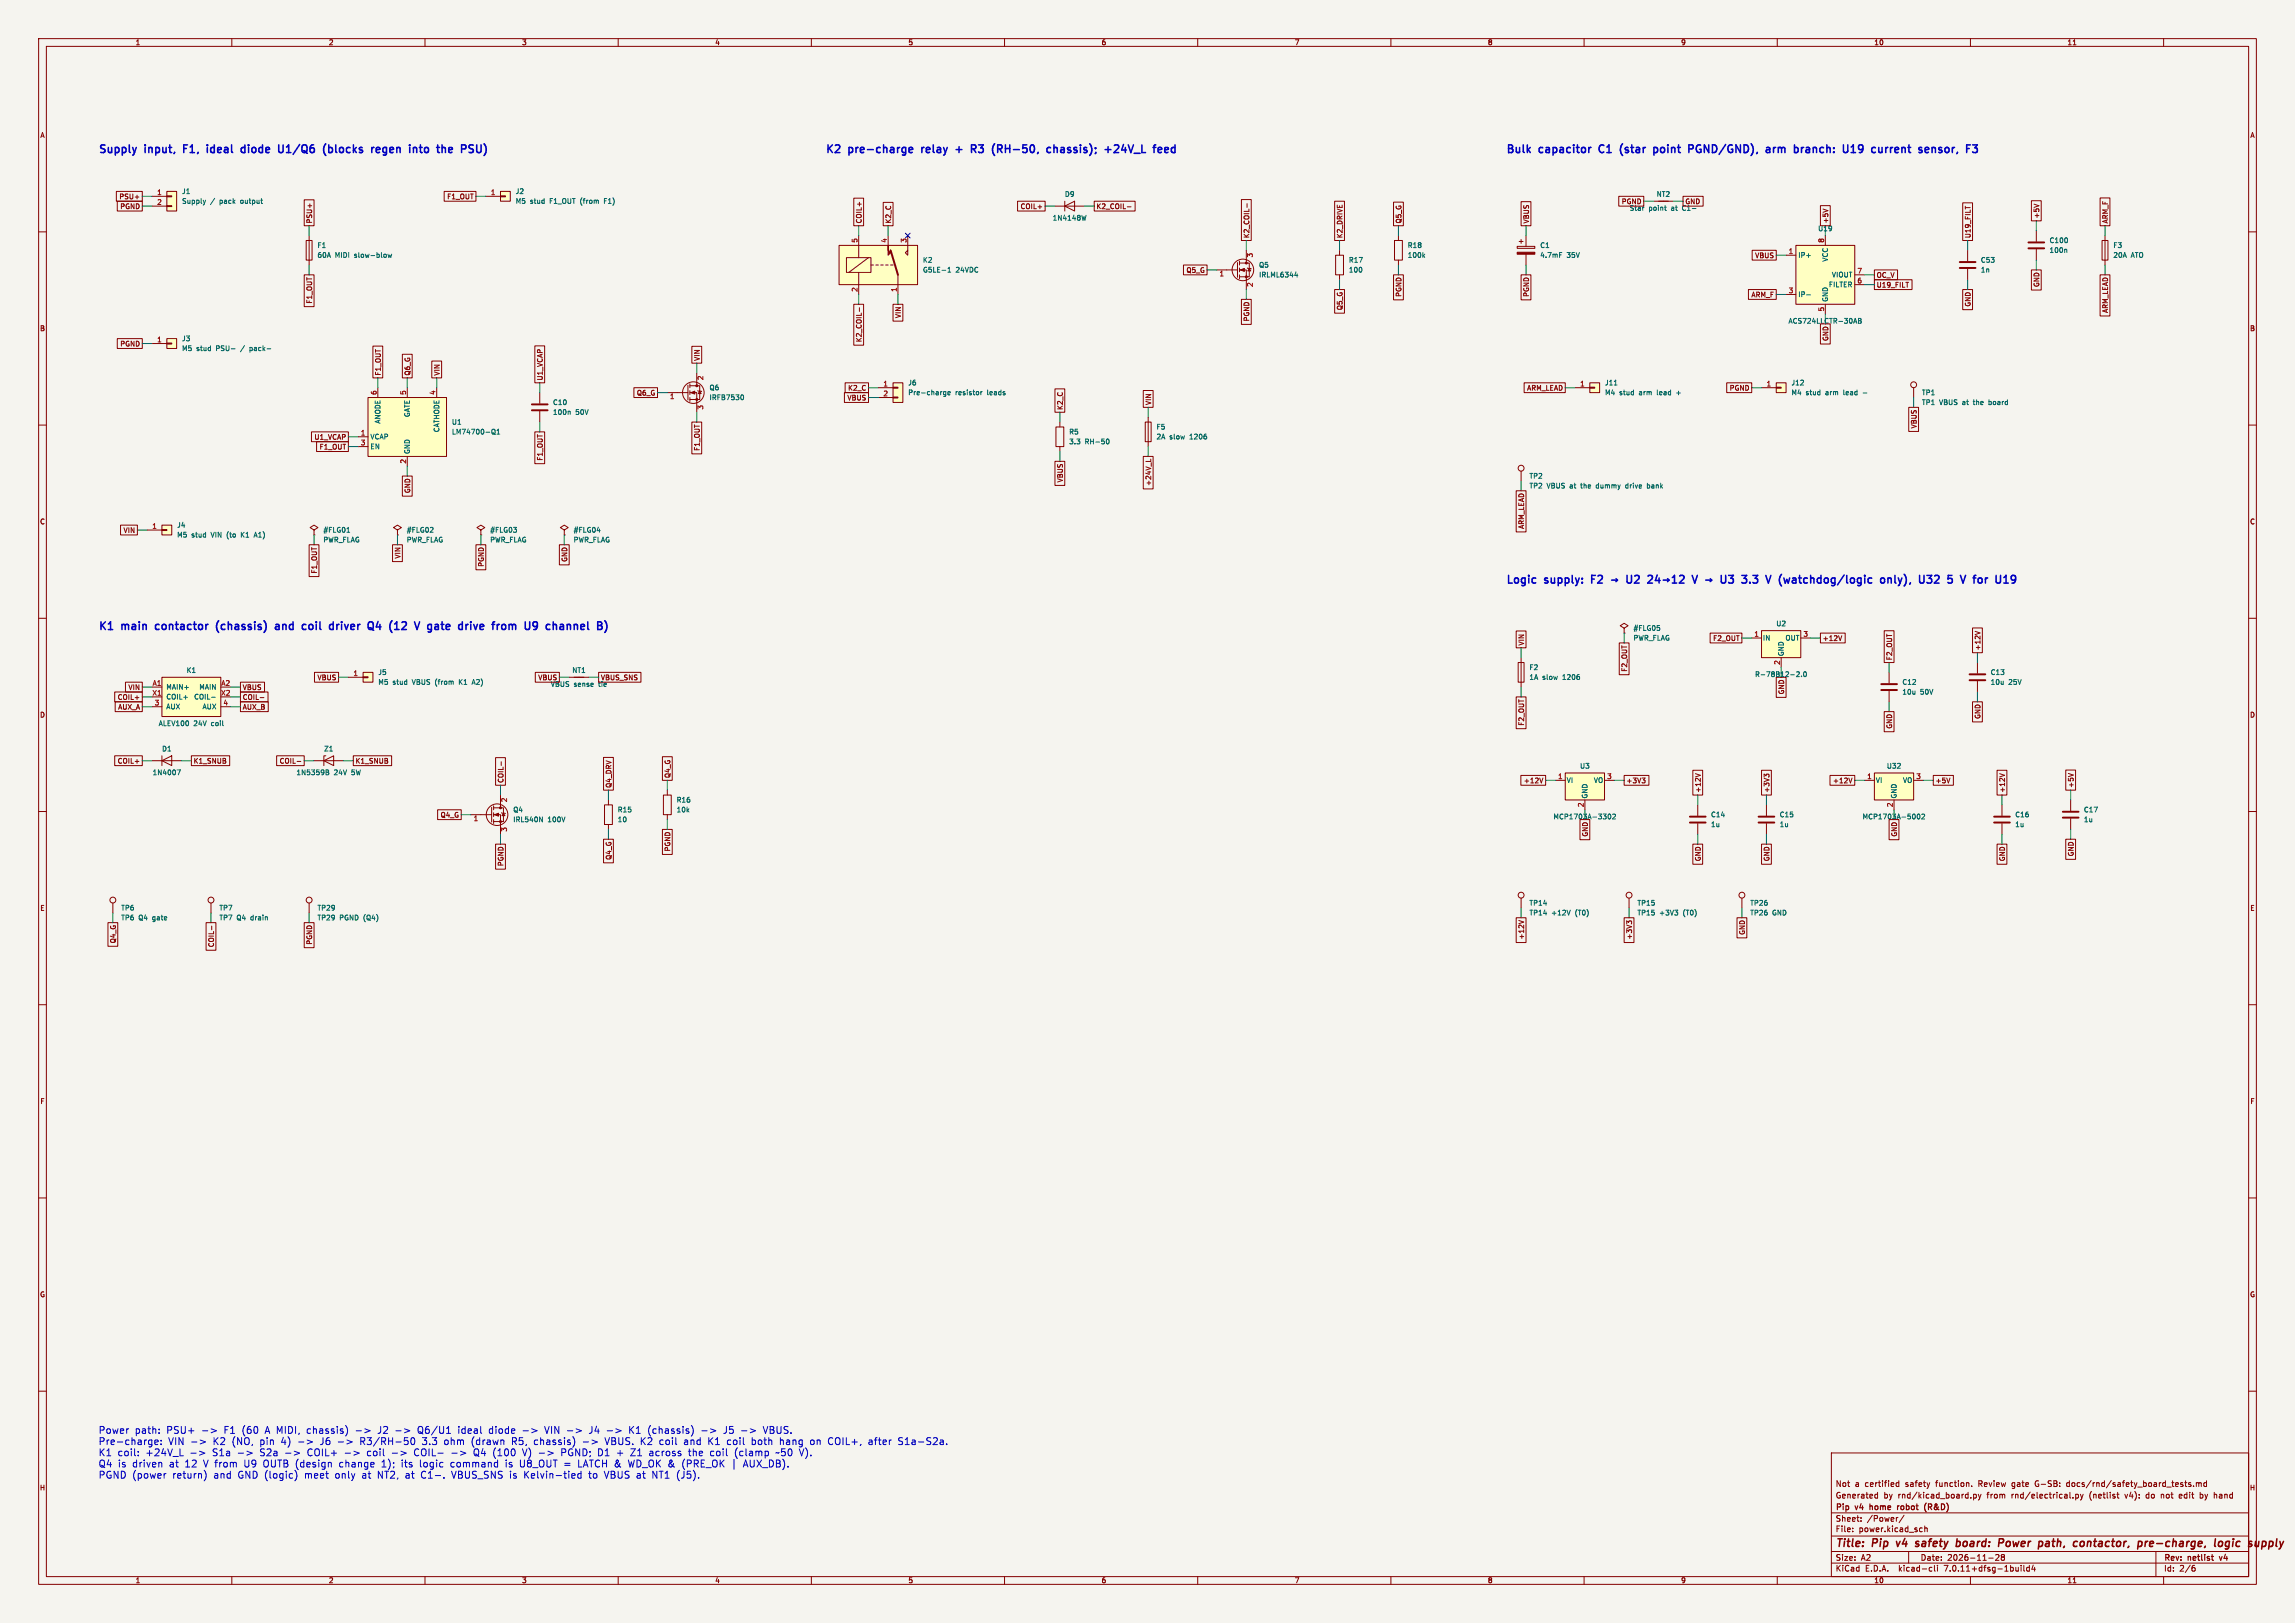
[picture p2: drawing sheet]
<svg xmlns="http://www.w3.org/2000/svg" width="594mm" height="420mm" viewBox="0 0 594 420" stroke-linecap="round" stroke-linejoin="round" font-family="sans-serif">
<defs><g id="words">
<g font-size="2.8" fill="#0000c2">
<text x="25.4" y="39.8">Supply</text>
<text x="37.6" y="39.8">input,</text>
<text x="48.4" y="39.8">F1,</text>
<text x="55.3" y="39.8">ideal</text>
<text x="65" y="39.8">diode</text>
<text x="75.4" y="39.8">U1/Q6</text>
<text x="87.8" y="39.8">(blocks</text>
<text x="101.1" y="39.8">regen</text>
<text x="111.7" y="39.8">into</text>
<text x="119.7" y="39.8">the</text>
<text x="213.6" y="39.8">K2</text>
<text x="219.8" y="39.8">pre-charge</text>
<text x="239.5" y="39.8">relay</text>
<text x="249.1" y="39.8">+</text>
<text x="253.9" y="39.8">R3</text>
<text x="260.1" y="39.8">(RH-50,</text>
<text x="275.1" y="39.8">chassis);</text>
<text x="290.9" y="39.8">+24V_L</text>
<text x="304.4" y="39.8">feed</text>
<text x="389.7" y="39.8">Bulk</text>
<text x="398.5" y="39.8">capacitor</text>
<text x="414.8" y="39.8">C1</text>
<text x="421.1" y="39.8">(star</text>
<text x="430.5" y="39.8">point</text>
<text x="440.4" y="39.8">PGND/GND),</text>
<text x="461.3" y="39.8">arm</text>
<text x="469.3" y="39.8">branch:</text>
<text x="482.8" y="39.8">U19</text>
<text x="491" y="39.8">current</text>
<text x="504" y="39.8">sensor,</text>
<text x="389.7" y="151.2">Logic</text>
<text x="399.9" y="151.2">supply:</text>
<text x="412.8" y="151.2">F2</text>
<text x="418.8" y="151.2">þÿ!’U2</text>
<text x="442.3" y="151.2">V</text>
<text x="446.4" y="151.2">þÿ!’U3</text>
<text x="457.5" y="151.2">3.3</text>
<text x="464.6" y="151.2">V</text>
<text x="468.6" y="151.2">(watchdog/logic</text>
<text x="495.7" y="151.2">only),</text>
<text x="506.5" y="151.2">U32</text>
<text x="514.7" y="151.2">5</text>
<text x="519" y="151.2">V</text>
<text x="25.4" y="163.2">K1</text>
<text x="31.6" y="163.2">main</text>
<text x="41.2" y="163.2">contactor</text>
<text x="57.7" y="163.2">(chassis)</text>
<text x="73.8" y="163.2">and</text>
<text x="81.6" y="163.2">coil</text>
<text x="89.4" y="163.2">driver</text>
<text x="100.2" y="163.2">Q4</text>
<text x="106.6" y="163.2">(12</text>
<text x="114" y="163.2">V</text>
<text x="118.1" y="163.2">gate</text>
<text x="126.9" y="163.2">drive</text>
<text x="136.4" y="163.2">from</text>
<text x="145.6" y="163.2">U9</text>
<text x="151.9" y="163.2">channel</text>
</g>
<g font-size="2.8" fill="#840000">
<text x="475" y="400.9">Title:</text>
<text x="484.7" y="400.9">Pip</text>
<text x="491.7" y="400.9">v4</text>
<text x="497.5" y="400.9">safety</text>
<text x="508.8" y="400.9">board:</text>
<text x="520.5" y="400.9">Power</text>
<text x="531.7" y="400.9">path,</text>
<text x="541.6" y="400.9">contactor,</text>
<text x="559" y="400.9">pre-charge,</text>
<text x="579.6" y="400.9">logic</text>
<text x="589.3" y="400.9">supp</text>
</g>
<g font-size="2.5" fill="#0000c2">
<text x="25.4" y="371.2">Power</text>
<text x="34.8" y="371.2">path:</text>
<text x="43.1" y="371.2">PSU+</text>
<text x="58.1" y="371.2">F1</text>
<text x="62.8" y="371.2">(60</text>
<text x="68.9" y="371.2">A MIDI,</text>
<text x="79.8" y="371.2">chassis)</text>
<text x="98.5" y="371.2">J2</text>
<text x="108.9" y="371.2">Q6/U1</text>
<text x="119.5" y="371.2">ideal</text>
<text x="127.6" y="371.2">diode</text>
<text x="136.3" y="371.2">-&gt;</text>
<text x="142.2" y="371.2">VIN -&gt;</text>
<text x="153.9" y="371.2">J4</text>
<text x="158.5" y="371.2">-&gt;</text>
<text x="164.4" y="371.2">K1</text>
<text x="169.4" y="371.2">(chassis)</text>
<text x="183.3" y="371.2">-&gt;</text>
<text x="189.2" y="371.2">J5</text>
<text x="193.8" y="371.2">-&gt;</text>
<text x="199.7" y="371.2">VBUS.</text>
<text x="25.4" y="374.1">Pre-charge:</text>
<text x="25.4" y="377">K1</text>
<text x="30.4" y="377">coil:</text>
<text x="37.7" y="377">+24V_L</text>
<text x="43.5" y="374.1">VIN -&gt;</text>
<text x="55.1" y="377">S1a</text>
<text x="55.2" y="374.1">K2</text>
<text x="60.2" y="374.1">(NO,</text>
<text x="67.5" y="374.1">pin</text>
<text x="67.6" y="377">S2a</text>
<text x="73" y="374.1">4)</text>
<text x="80" y="377">COIL+</text>
<text x="83.3" y="374.1">J6</text>
<text x="93.8" y="374.1">R3/RH-50</text>
<text x="95.6" y="377">coil</text>
<text x="108" y="377">COIL-</text>
<text x="110" y="374.1">3.3</text>
<text x="115.8" y="374.1">ohm</text>
<text x="117.7" y="377">-&gt;</text>
<text x="122.9" y="374.1">(drawn</text>
<text x="123.6" y="377">Q4 (100</text>
<text x="133.5" y="374.1">R5,</text>
<text x="136.5" y="377">V) -&gt;</text>
<text x="139.3" y="374.1">chassis)</text>
<text x="146.6" y="377">PGND; D1</text>
<text x="152" y="374.1">-&gt;</text>
<text x="157.9" y="374.1">VBUS. K2</text>
<text x="161.2" y="377">+</text>
<text x="164.9" y="377">Z1</text>
<text x="169.8" y="377">across</text>
<text x="172.2" y="374.1">coil</text>
<text x="178.6" y="374.1">and</text>
<text x="180.1" y="377">the</text>
<text x="185" y="374.1">K1</text>
<text x="185.8" y="377">coil</text>
<text x="190" y="374.1">coil</text>
<text x="192.2" y="377">(clamp</text>
<text x="196.4" y="374.1">both</text>
<text x="203" y="377">~50</text>
<text x="203.8" y="374.1">hang</text>
<text x="209.2" y="377">V).</text>
<text x="211.8" y="374.1">on</text>
<text x="216.5" y="374.1">COIL+,</text>
<text x="227.1" y="374.1">after</text>
<text x="234.9" y="374.1">S1a-S2a.</text>
<text x="25.4" y="379.9">Q4 is</text>
<text x="25.4" y="382.8">PGND (power</text>
<text x="34.3" y="379.9">driven</text>
<text x="43.9" y="379.9">at</text>
<text x="44.6" y="382.8">return)</text>
<text x="48" y="379.9">12</text>
<text x="52.9" y="379.9">V from</text>
<text x="55.3" y="382.8">and</text>
<text x="61.7" y="382.8">GND (logic)</text>
<text x="63.5" y="379.9">U9</text>
<text x="68.6" y="379.9">OUTB (design</text>
<text x="79.1" y="382.8">meet</text>
<text x="87.1" y="382.8">only</text>
<text x="88.4" y="379.9">change</text>
<text x="94.1" y="382.8">at</text>
<text x="98.3" y="382.8">NT2,</text>
<text x="99.5" y="379.9">1);</text>
<text x="104.7" y="379.9">its</text>
<text x="105.6" y="382.8">at</text>
<text x="109.5" y="379.9">logic</text>
<text x="109.7" y="382.8">C1-.</text>
<text x="117.6" y="379.9">command</text>
<text x="117.8" y="382.8">VBUS_SNS is</text>
<text x="131.9" y="379.9">is</text>
<text x="135.7" y="379.9">U8_OUT =</text>
<text x="136.6" y="382.8">Kelvin-tied</text>
<text x="151" y="379.9">LATCH &amp;</text>
<text x="153.5" y="382.8">to</text>
<text x="157.7" y="382.8">VBUS at</text>
<text x="164.2" y="379.9">WD_OK &amp;</text>
<text x="170.2" y="382.8">NT1 (J5).</text>
<text x="178.3" y="379.9">(PRE_OK</text>
<text x="194.4" y="379.9">AUX_DB).</text>
</g>
<g font-size="2.1" fill="#840000">
<text x="475" y="388">Generated</text>
<text x="475" y="385">Not</text>
<text x="480.1" y="385">a</text>
<text x="482.7" y="385">certified</text>
<text x="487.5" y="388">by</text>
<text x="491.3" y="388">rnd/kicad_board.py</text>
<text x="493.3" y="385">safety</text>
<text x="501.3" y="385">function.</text>
<text x="512.5" y="385">Review</text>
<text x="514.5" y="388">from</text>
<text x="520.9" y="388">rnd/electrical.py</text>
<text x="521.3" y="385">gate</text>
<text x="527.5" y="385">G-SB:</text>
<text x="535.8" y="385">docs/rnd/safety_board_tests.md</text>
<text x="541.2" y="388">(netlist</text>
<text x="550.6" y="388">v4):</text>
<text x="556.2" y="388">do</text>
<text x="560.2" y="388">not</text>
<text x="565.1" y="388">edit</text>
<text x="570.6" y="388">by</text>
<text x="574.4" y="388">hand</text>
<text x="475" y="394">Sheet:</text>
<text x="475" y="391.2">Pip</text>
<text x="480.3" y="391.2">v4</text>
<text x="483.2" y="394">/Power/</text>
<text x="484.6" y="391.2">home</text>
<text x="492.4" y="391.2">robot</text>
<text x="500" y="391.2">(R&amp;D)</text>
<text x="475" y="396.7">File:</text>
<text x="481.1" y="396.7">power.kicad_sch</text>
<text x="475" y="406.9">KiCad</text>
<text x="475" y="404.1">Size:</text>
<text x="481.7" y="404.1">A2</text>
<text x="482.7" y="406.9">E.D.A.</text>
<text x="491.6" y="406.9">kicad-cli</text>
<text x="497" y="404.1">Date:</text>
<text x="503.5" y="406.9">7.0.11+dfsg-1build4</text>
<text x="504" y="404.1">2026-11-28</text>
<text x="560" y="404.3">Rev:</text>
<text x="560" y="406.9">Id:</text>
<text x="564.1" y="406.9">2/6</text>
<text x="566.4" y="404.3">netlist</text>
<text x="575.2" y="404.3">v4</text>
</g>
<g font-size="1.8" fill="#840000">
<text x="35" y="11.9">1</text>
<text x="85" y="11.9">2</text>
<text x="135" y="11.9">3</text>
<text x="185" y="11.9">4</text>
<text x="235" y="11.9">5</text>
<text x="285" y="11.9">6</text>
<text x="335" y="11.9">7</text>
<text x="385" y="11.9">8</text>
<text x="435" y="11.9">9</text>
<text x="485" y="11.9">10</text>
<text x="535" y="11.9">11</text>
<text x="10.3" y="35.9">A</text>
<text x="582.3" y="35.9">A</text>
<text x="30.8" y="51.8">PSU+</text>
<text x="115.6" y="51.8">F1_OUT</text>
<text x="419.6" y="53">PGND</text>
<text x="436.1" y="53">GND</text>
<text x="31" y="54.3">PGND</text>
<text x="81" y="57.9" transform="rotate(-90 81 57.9)">PSU+</text>
<text x="223.2" y="57.9" transform="rotate(-90 223.2 57.9)">COIL+</text>
<text x="230.8" y="57.9" transform="rotate(-90 230.8 57.9)">K2_C</text>
<text x="264" y="54.3">COIL+</text>
<text x="283.7" y="54.3">K2_COIL-</text>
<text x="362.9" y="57.9" transform="rotate(-90 362.9 57.9)">Q5_G</text>
<text x="395.9" y="57.9" transform="rotate(-90 395.9 57.9)">VBUS</text>
<text x="473.4" y="57.9" transform="rotate(-90 473.4 57.9)">+5V</text>
<text x="528" y="56.7" transform="rotate(-90 528 56.7)">+5V</text>
<text x="545.8" y="57.9" transform="rotate(-90 545.8 57.9)">ARM_F</text>
<text x="323.5" y="61.8" transform="rotate(-90 323.5 61.8)">K2_COIL-</text>
<text x="347.7" y="61.8" transform="rotate(-90 347.7 61.8)">K2_DRIVE</text>
<text x="510.2" y="61.8" transform="rotate(-90 510.2 61.8)">U19_FILT</text>
<text x="307" y="70.8">Q5_G</text>
<text x="454.2" y="67">VBUS</text>
<text x="362.9" y="76.9" transform="rotate(-90 362.9 76.9)">PGND</text>
<text x="395.9" y="76.9" transform="rotate(-90 395.9 76.9)">PGND</text>
<text x="453.2" y="77.2">ARM_F</text>
<text x="485.6" y="74.6">U19_FILT</text>
<text x="485.6" y="72.1">OC_V</text>
<text x="528" y="74.4" transform="rotate(-90 528 74.4)">GND</text>
<text x="81" y="78.7" transform="rotate(-90 81 78.7)">F1_OUT</text>
<text x="233.4" y="82.4" transform="rotate(-90 233.4 82.4)">VIN</text>
<text x="323.5" y="83.3" transform="rotate(-90 323.5 83.3)">PGND</text>
<text x="347.7" y="80.4" transform="rotate(-90 347.7 80.4)">Q5_G</text>
<text x="510.2" y="79.5" transform="rotate(-90 510.2 79.5)">GND</text>
<text x="545.8" y="81.1" transform="rotate(-90 545.8 81.1)">ARM_LEAD</text>
<text x="10.3" y="85.9">B</text>
<text x="31" y="89.9">PGND</text>
<text x="223.2" y="88.7" transform="rotate(-90 223.2 88.7)">K2_COIL-</text>
<text x="473.4" y="88.4" transform="rotate(-90 473.4 88.4)">GND</text>
<text x="582.3" y="85.9">B</text>
<text x="181.3" y="93.5" transform="rotate(-90 181.3 93.5)">VIN</text>
<text x="98.7" y="97.3" transform="rotate(-90 98.7 97.3)">F1_OUT</text>
<text x="106.4" y="97.3" transform="rotate(-90 106.4 97.3)">Q6_G</text>
<text x="114" y="97.3" transform="rotate(-90 114 97.3)">VIN</text>
<text x="140.7" y="98.6" transform="rotate(-90 140.7 98.6)">U1_VCAP</text>
<text x="219.4" y="101.3">K2_C</text>
<text x="395.1" y="101.3">ARM_LEAD</text>
<text x="447.6" y="101.3">PGND</text>
<text x="164.7" y="102.6">Q6_G</text>
<text x="219.2" y="103.8">VBUS</text>
<text x="275.3" y="106.2" transform="rotate(-90 275.3 106.2)">K2_C</text>
<text x="298.1" y="104.9" transform="rotate(-90 298.1 104.9)">VIN</text>
<text x="81.3" y="114">U1_VCAP</text>
<text x="496.3" y="111" transform="rotate(-90 496.3 111)">VBUS</text>
<text x="82.6" y="116.5">F1_OUT</text>
<text x="140.7" y="119.3" transform="rotate(-90 140.7 119.3)">F1_OUT</text>
<text x="181.3" y="116.8" transform="rotate(-90 181.3 116.8)">F1_OUT</text>
<text x="275.3" y="125" transform="rotate(-90 275.3 125)">VBUS</text>
<text x="298.1" y="125.9" transform="rotate(-90 298.1 125.9)">+24V_L</text>
<text x="106.4" y="127.7" transform="rotate(-90 106.4 127.7)">GND</text>
<text x="10.3" y="135.9">C</text>
<text x="394.7" y="137" transform="rotate(-90 394.7 137)">ARM_LEAD</text>
<text x="582.3" y="135.9">C</text>
<text x="31.9" y="138.1">VIN</text>
<text x="82.2" y="148.5" transform="rotate(-90 82.2 148.5)">F1_OUT</text>
<text x="103.8" y="144.7" transform="rotate(-90 103.8 144.7)">VIN</text>
<text x="125.4" y="146.8" transform="rotate(-90 125.4 146.8)">PGND</text>
<text x="147" y="145.5" transform="rotate(-90 147 145.5)">GND</text>
<text x="394.7" y="167.2" transform="rotate(-90 394.7 167.2)">VIN</text>
<text x="443.3" y="166.1">F2_OUT</text>
<text x="471.6" y="166.1">+12V</text>
<text x="421.3" y="173.9" transform="rotate(-90 421.3 173.9)">F2_OUT</text>
<text x="489.9" y="171" transform="rotate(-90 489.9 171)">F2_OUT</text>
<text x="512.8" y="168.4" transform="rotate(-90 512.8 168.4)">+12V</text>
<text x="33.1" y="178.8">VIN</text>
<text x="62.7" y="178.8">VBUS</text>
<text x="82.1" y="176.2">VBUS</text>
<text x="139.2" y="176.2">VBUS</text>
<text x="155.4" y="176.2">VBUS_SNS</text>
<text x="462" y="179.8" transform="rotate(-90 462 179.8)">GND</text>
<text x="10.3" y="185.9">D</text>
<text x="30.3" y="181.3">COIL+</text>
<text x="30.5" y="183.8">AUX_A</text>
<text x="62.7" y="181.3">COIL-</text>
<text x="62.7" y="183.8">AUX_B</text>
<text x="582.3" y="185.9">D</text>
<text x="394.7" y="187.9" transform="rotate(-90 394.7 187.9)">F2_OUT</text>
<text x="489.9" y="188.7" transform="rotate(-90 489.9 188.7)">GND</text>
<text x="512.8" y="186.2" transform="rotate(-90 512.8 186.2)">GND</text>
<text x="30.3" y="197.8">COIL+</text>
<text x="50" y="197.8">K1_SNUB</text>
<text x="72.3" y="197.8">COIL-</text>
<text x="91.9" y="197.8">K1_SNUB</text>
<text x="130.5" y="202.7" transform="rotate(-90 130.5 202.7)">COIL-</text>
<text x="158.4" y="204" transform="rotate(-90 158.4 204)">Q4_DRV</text>
<text x="173.7" y="201.5" transform="rotate(-90 173.7 201.5)">Q4_G</text>
<text x="394.3" y="202.9">+12V</text>
<text x="420.8" y="202.9">+3V3</text>
<text x="474.3" y="202.9">+12V</text>
<text x="500.9" y="202.9">+5V</text>
<text x="536.9" y="204" transform="rotate(-90 536.9 204)">+5V</text>
<text x="440.4" y="205.3" transform="rotate(-90 440.4 205.3)">+12V</text>
<text x="458.2" y="205.3" transform="rotate(-90 458.2 205.3)">+3V3</text>
<text x="519.1" y="205.3" transform="rotate(-90 519.1 205.3)">+12V</text>
<text x="113.9" y="211.8">Q4_G</text>
<text x="173.7" y="220.4" transform="rotate(-90 173.7 220.4)">PGND</text>
<text x="411.2" y="216.6" transform="rotate(-90 411.2 216.6)">GND</text>
<text x="491.2" y="216.6" transform="rotate(-90 491.2 216.6)">GND</text>
<text x="536.9" y="221.7" transform="rotate(-90 536.9 221.7)">GND</text>
<text x="130.5" y="224.3" transform="rotate(-90 130.5 224.3)">PGND</text>
<text x="158.4" y="222.6" transform="rotate(-90 158.4 222.6)">Q4_G</text>
<text x="440.4" y="223" transform="rotate(-90 440.4 223)">GND</text>
<text x="458.2" y="223" transform="rotate(-90 458.2 223)">GND</text>
<text x="519.1" y="223" transform="rotate(-90 519.1 223)">GND</text>
<text x="10.3" y="235.9">E</text>
<text x="582.3" y="235.9">E</text>
<text x="30.2" y="244.2" transform="rotate(-90 30.2 244.2)">Q4_G</text>
<text x="55.6" y="245.2" transform="rotate(-90 55.6 245.2)">COIL-</text>
<text x="81" y="244.6" transform="rotate(-90 81 244.6)">PGND</text>
<text x="394.7" y="243.2" transform="rotate(-90 394.7 243.2)">+12V</text>
<text x="422.6" y="243.2" transform="rotate(-90 422.6 243.2)">+3V3</text>
<text x="451.8" y="242" transform="rotate(-90 451.8 242)">GND</text>
<text x="10.3" y="285.9">F</text>
<text x="582.3" y="285.9">F</text>
<text x="10.3" y="335.9">G</text>
<text x="582.3" y="335.9">G</text>
<text x="10.2" y="385.9">H</text>
<text x="582.2" y="385.9">H</text>
<text x="35" y="409.9">1</text>
<text x="85" y="409.9">2</text>
<text x="135" y="409.9">3</text>
<text x="185" y="409.9">4</text>
<text x="235" y="409.9">5</text>
<text x="285" y="409.9">6</text>
<text x="335" y="409.9">7</text>
<text x="385" y="409.9">8</text>
<text x="435" y="409.9">9</text>
<text x="485" y="409.9">10</text>
<text x="535" y="409.9">11</text>
</g>
<g font-size="1.8" fill="#a90000">
<text x="40.6" y="50.5">1</text>
<text x="40.6" y="53.1">2</text>
<text x="126.9" y="50.5">1</text>
<text x="222" y="62.9" transform="rotate(-90 222 62.9)">5</text>
<text x="229.6" y="62.9" transform="rotate(-90 229.6 62.9)">4</text>
<text x="234.7" y="62.9" transform="rotate(-90 234.7 62.9)">3</text>
<text x="462.8" y="65.8">1</text>
<text x="472.2" y="62.9" transform="rotate(-90 472.2 62.9)">8</text>
<text x="315.5" y="71.8">1</text>
<text x="324.6" y="66.7" transform="rotate(-90 324.6 66.7)">3</text>
<text x="480.6" y="70.9">7</text>
<text x="222" y="75.6" transform="rotate(-90 222 75.6)">2</text>
<text x="232.2" y="75.6" transform="rotate(-90 232.2 75.6)">1</text>
<text x="324.6" y="74.4" transform="rotate(-90 324.6 74.4)">2</text>
<text x="462.8" y="75.9">3</text>
<text x="480.6" y="73.4">6</text>
<text x="472.2" y="80.7" transform="rotate(-90 472.2 80.7)">5</text>
<text x="40.6" y="88.6">1</text>
<text x="182.3" y="98.5" transform="rotate(-90 182.3 98.5)">2</text>
<text x="228.5" y="100.1">1</text>
<text x="408.9" y="100.1">1</text>
<text x="457.1" y="100.1">1</text>
<text x="97.5" y="102.3" transform="rotate(-90 97.5 102.3)">6</text>
<text x="105.2" y="102.3" transform="rotate(-90 105.2 102.3)">5</text>
<text x="112.8" y="102.3" transform="rotate(-90 112.8 102.3)">4</text>
<text x="173.3" y="103.6">1</text>
<text x="182.3" y="106.1" transform="rotate(-90 182.3 106.1)">3</text>
<text x="228.5" y="102.6">2</text>
<text x="93.3" y="112.8">1</text>
<text x="93.3" y="115.3">3</text>
<text x="105.2" y="120.1" transform="rotate(-90 105.2 120.1)">2</text>
<text x="39.3" y="136.9">1</text>
<text x="454" y="164.8">1</text>
<text x="466.7" y="164.8">3</text>
<text x="460.8" y="172.2" transform="rotate(-90 460.8 172.2)">2</text>
<text x="39.4" y="177.5">A1</text>
<text x="57.2" y="177.5">A2</text>
<text x="91.4" y="175">1</text>
<text x="39.3" y="180.1">X1</text>
<text x="39.9" y="182.6">3</text>
<text x="57.1" y="180.1">X2</text>
<text x="57.7" y="182.6">4</text>
<text x="403.2" y="201.7">1</text>
<text x="415.9" y="201.7">3</text>
<text x="483.2" y="201.7">1</text>
<text x="495.9" y="201.7">3</text>
<text x="131.5" y="207.7" transform="rotate(-90 131.5 207.7)">2</text>
<text x="410" y="209" transform="rotate(-90 410 209)">2</text>
<text x="490" y="209" transform="rotate(-90 490 209)">2</text>
<text x="122.5" y="212.8">1</text>
<text x="131.5" y="215.3" transform="rotate(-90 131.5 215.3)">3</text>
</g>
<g font-size="1.8" fill="#006464">
<text x="47" y="50.4">J1</text>
<text x="47" y="52.9">Supply</text>
<text x="54.5" y="52.9">/</text>
<text x="57" y="52.9">pack</text>
<text x="62.5" y="52.9">output</text>
<text x="133.4" y="50.4">J2</text>
<text x="133.4" y="52.9">M5</text>
<text x="137.2" y="52.9">stud</text>
<text x="142.4" y="52.9">F1_OUT</text>
<text x="150.5" y="52.9">(from</text>
<text x="156.9" y="52.9">F1)</text>
<text x="275.5" y="51.1">D9</text>
<text x="428.7" y="51.1">NT2</text>
<text x="272.3" y="57.3">1N4148W</text>
<text x="421.7" y="54.7">Star</text>
<text x="426.7" y="54.7">point</text>
<text x="432.7" y="54.7">at</text>
<text x="435.7" y="54.7">C1-</text>
<text x="82.1" y="64.4">F1</text>
<text x="364.2" y="64.4">R18</text>
<text x="398.5" y="64.4">C1</text>
<text x="470.5" y="60">U19</text>
<text x="530.4" y="63.1">C100</text>
<text x="530.4" y="65.6">100n</text>
<text x="546.9" y="64.4">F3</text>
<text x="82.1" y="66.9">60A</text>
<text x="86.7" y="66.9">MIDI</text>
<text x="91.8" y="66.9">slow-blow</text>
<text x="238.8" y="68.2">K2</text>
<text x="238.8" y="70.7">G5LE-1</text>
<text x="247.4" y="70.7">24VDC</text>
<text x="325.8" y="69.4">Q5</text>
<text x="325.8" y="72">IRLML6344</text>
<text x="349" y="68.2">R17</text>
<text x="349" y="70.7">100</text>
<text x="364.2" y="66.9">100k</text>
<text x="398.5" y="66.9">4.7mF</text>
<text x="405.5" y="66.9">35V</text>
<text x="465.3" y="66.9">IP+</text>
<text x="473.3" y="67.8" transform="rotate(-90 473.3 67.8)">VCC</text>
<text x="474" y="72">VIOUT</text>
<text x="512.6" y="68.2">C53</text>
<text x="512.6" y="70.7">1n</text>
<text x="546.9" y="66.9">20A</text>
<text x="551.6" y="66.9">ATO</text>
<text x="465.3" y="77.1">IP-</text>
<text x="473.2" y="74.5">FILTER</text>
<text x="462.8" y="83.9">ACS724LLCTR-30AB</text>
<text x="473.3" y="78.2" transform="rotate(-90 473.3 78.2)">GND</text>
<text x="47" y="88.5">J3</text>
<text x="47" y="91">M5</text>
<text x="50.8" y="91">stud</text>
<text x="56.1" y="91">PSU-</text>
<text x="62.6" y="91">/</text>
<text x="65.1" y="91">pack-</text>
<text x="183.5" y="101.2">Q6</text>
<text x="235" y="99.9">J6</text>
<text x="415.3" y="99.9">J11</text>
<text x="463.6" y="99.9">J12</text>
<text x="143" y="107.5">100n</text>
<text x="143" y="105">C10</text>
<text x="149" y="107.5">50V</text>
<text x="183.5" y="103.7">IRFB7530</text>
<text x="235" y="102.5">Pre-charge</text>
<text x="247.3" y="102.5">resistor</text>
<text x="255.6" y="102.5">leads</text>
<text x="415.3" y="102.5">M4</text>
<text x="419.1" y="102.5">stud</text>
<text x="424.4" y="102.5">arm</text>
<text x="429.2" y="102.5">lead</text>
<text x="434.4" y="102.5">+</text>
<text x="463.6" y="102.5">M4</text>
<text x="467.4" y="102.5">stud</text>
<text x="472.6" y="102.5">arm</text>
<text x="477.4" y="102.5">lead</text>
<text x="482.6" y="102.5">-</text>
<text x="497.3" y="102.5">TP1</text>
<text x="497.3" y="105">TP1</text>
<text x="502" y="105">VBUS</text>
<text x="508" y="105">at</text>
<text x="511.1" y="105">the</text>
<text x="515.2" y="105">board</text>
<text x="95.8" y="113.9">VCAP</text>
<text x="98.7" y="109.8" transform="rotate(-90 98.7 109.8)">ANODE</text>
<text x="106.3" y="108.1" transform="rotate(-90 106.3 108.1)">GATE</text>
<text x="113.9" y="112" transform="rotate(-90 113.9 112)">CATHODE</text>
<text x="116.8" y="110.1">U1</text>
<text x="116.8" y="112.6">LM74700-Q1</text>
<text x="276.6" y="112.6">R5</text>
<text x="299.2" y="111.4">F5</text>
<text x="299.2" y="113.9">2A</text>
<text x="302.7" y="113.9">slow</text>
<text x="308" y="113.9">1206</text>
<text x="95.8" y="116.4">EN</text>
<text x="106.3" y="117.6" transform="rotate(-90 106.3 117.6)">GND</text>
<text x="276.6" y="115.2">3.3</text>
<text x="280.8" y="115.2">RH-50</text>
<text x="395.7" y="124.1">TP2</text>
<text x="395.7" y="126.6">TP2</text>
<text x="400.4" y="126.6">VBUS</text>
<text x="406.4" y="126.6">at</text>
<text x="409.5" y="126.6">the</text>
<text x="413.6" y="126.6">dummy</text>
<text x="421.4" y="126.6">drive</text>
<text x="427.2" y="126.6">bank</text>
<text x="45.7" y="136.8">J4</text>
<text x="45.7" y="139.3">M5</text>
<text x="49.6" y="139.3">stud</text>
<text x="54.8" y="139.3">VIN</text>
<text x="59" y="139.3">(to</text>
<text x="62.9" y="139.3">K1</text>
<text x="66.5" y="139.3">A1)</text>
<text x="83.6" y="138">#FLG01</text>
<text x="83.6" y="140.6">PWR_FLAG</text>
<text x="105.2" y="138">#FLG02</text>
<text x="105.2" y="140.6">PWR_FLAG</text>
<text x="126.8" y="138">#FLG03</text>
<text x="126.8" y="140.6">PWR_FLAG</text>
<text x="148.3" y="138">#FLG04</text>
<text x="148.3" y="140.6">PWR_FLAG</text>
<text x="422.7" y="163.4">#FLG05</text>
<text x="422.7" y="166">PWR_FLAG</text>
<text x="456.2" y="166">IN</text>
<text x="459.6" y="162.3">U2</text>
<text x="462" y="166">OUT</text>
<text x="395.7" y="173.6">F2</text>
<text x="461.9" y="169.9" transform="rotate(-90 461.9 169.9)">GND</text>
<text x="42.9" y="178.7">MAIN+</text>
<text x="48.2" y="174.3">K1</text>
<text x="51.5" y="178.7">MAIN</text>
<text x="97.8" y="174.9">J5</text>
<text x="97.8" y="177.4">M5</text>
<text x="101.6" y="177.4">stud</text>
<text x="106.9" y="177.4">VBUS</text>
<text x="112.9" y="177.4">(from</text>
<text x="119.3" y="177.4">K1</text>
<text x="122.9" y="177.4">A2)</text>
<text x="142.4" y="177.9">VBUS</text>
<text x="148" y="174.3">NT1</text>
<text x="148.5" y="177.9">sense</text>
<text x="155.1" y="177.9">tie</text>
<text x="395.7" y="176.1">1A</text>
<text x="399.2" y="176.1">slow</text>
<text x="404.6" y="176.1">1206</text>
<text x="454.1" y="175.4">R-78B12-2.0</text>
<text x="492.3" y="177.4">C12</text>
<text x="492.3" y="179.9">10u</text>
<text x="497" y="179.9">50V</text>
<text x="515.1" y="174.9">C13</text>
<text x="515.1" y="177.4">10u</text>
<text x="519.9" y="177.4">25V</text>
<text x="42.9" y="183.7">AUX</text>
<text x="42.9" y="181.2">COIL+</text>
<text x="50.1" y="181.2">COIL-</text>
<text x="52.3" y="183.7">AUX</text>
<text x="41" y="188.1">ALEV100</text>
<text x="50.1" y="188.1">24V</text>
<text x="54.8" y="188.1">coil</text>
<text x="41.8" y="194.6">D1</text>
<text x="83.8" y="194.6">Z1</text>
<text x="39.4" y="200.8">1N4007</text>
<text x="76.6" y="200.8">1N5359B</text>
<text x="86.4" y="200.8">24V</text>
<text x="91.1" y="200.8">5W</text>
<text x="405.4" y="202.8">VI</text>
<text x="408.8" y="199.1">U3</text>
<text x="412.4" y="202.8">VO</text>
<text x="485.4" y="202.8">VI</text>
<text x="488.2" y="199.1">U32</text>
<text x="492.4" y="202.8">VO</text>
<text x="175" y="207.9">R16</text>
<text x="411.1" y="206.8" transform="rotate(-90 411.1 206.8)">GND</text>
<text x="491.1" y="206.8" transform="rotate(-90 491.1 206.8)">GND</text>
<text x="132.7" y="210.4">Q4</text>
<text x="132.7" y="213">IRL540N</text>
<text x="141.8" y="213">100V</text>
<text x="159.8" y="210.4">R15</text>
<text x="159.8" y="213">10</text>
<text x="175" y="210.4">10k</text>
<text x="401.9" y="212.2">MCP1703A-3302</text>
<text x="442.7" y="211.7">C14</text>
<text x="442.7" y="214.2">1u</text>
<text x="460.5" y="211.7">C15</text>
<text x="460.5" y="214.2">1u</text>
<text x="482" y="212.2">MCP1703A-5002</text>
<text x="521.5" y="211.7">C16</text>
<text x="521.5" y="214.2">1u</text>
<text x="539.3" y="210.4">C17</text>
<text x="539.3" y="213">1u</text>
<text x="31.3" y="235.8">TP6</text>
<text x="31.3" y="238.4">TP6</text>
<text x="35.9" y="238.4">Q4</text>
<text x="39.6" y="238.4">gate</text>
<text x="56.7" y="235.8">TP7</text>
<text x="56.7" y="238.4">TP7</text>
<text x="61.3" y="238.4">Q4</text>
<text x="65" y="238.4">drain</text>
<text x="82.1" y="238.4">TP29</text>
<text x="82.1" y="235.8">TP29</text>
<text x="87.9" y="238.4">PGND (Q4)</text>
<text x="395.7" y="234.5">TP14</text>
<text x="395.7" y="237.1">TP14</text>
<text x="401.6" y="237.1">+12V</text>
<text x="407.8" y="237.1">(T0)</text>
<text x="423.7" y="234.5">TP15</text>
<text x="423.7" y="237.1">TP15</text>
<text x="429.5" y="237.1">+3V3</text>
<text x="435.8" y="237.1">(T0)</text>
<text x="452.9" y="234.5">TP26</text>
<text x="452.9" y="237.1">TP26</text>
<text x="458.7" y="237.1">GND</text>
</g>
</g></defs>
<path d="M0 0h594v420h-594z" fill="#f5f4ef" stroke="#f5f4ef" stroke-width=".26"/>
<g fill="none" stroke="#840000" stroke-width=".26">
<path d="M10 10h574v400h-574zM12 12h570v396h-570zM60 10v2M110 10v2M160 10v2M210 10v2M260 10v2M310 10v2M360 10v2M410 10v2M460 10v2M510 10v2"/>
<path d="M536.6 11.6h.7M560 10v2M10 60h2M30.1 49.5h6.7v2.6h-6.7zM30.4 52.1h6.4v2.5h-6.4zM39.4 50.8h3.8M39.4 53.3h3.8M43.2 53.2h1.2v.3h-1.2zM43.2 50.7h1.2v.2h-1.2zM43.2 49.5h2.5v5.1h-2.5zM78.7 51.7h2.6v6.7h-2.6zM115 49.5h8.2v2.6h-8.2z"/>
<path d="M125.7 50.8h3.8M129.5 50.7h1.3v.2h-1.3zM129.5 49.5h2.6v2.6h-2.6zM221 51.3h2.5v7.1h-2.5zM228.6 52.4h2.5v6h-2.5zM263.4 52.1h7.1v2.5h-7.1zM273 53.3h7.7M275.6 53.3l2.5-1.2v2.5zM275.6 52.1v2.5M283.2 52.1h10.6v2.5h-10.6zM291.8 53.5h.9M321.3 51.6h2.5v10.6h-2.5z"/>
<path d="M322.8 52.7v1M345.4 52.1h2.6v10.1h-2.6zM360.7 52.3h2.5v6.1h-2.5zM393.7 52.2h2.5v6.2h-2.5zM419 50.8h6.4v2.5h-6.4zM428 52.1h5.1M435.6 50.8h5.2v2.5h-5.2zM471.2 53.2h2.5v5.2h-2.5zM471.8 54.1l1.3 .4M508 52.5h2.5v9.7h-2.5zM525.8 51.9h2.5v5.3h-2.5zM526.5 52.8l1.2 .4"/>
<path d="M527 59.7v2.8M543.6 51.2h2.5v7.2h-2.5zM582 60h2M78.7 71.1h2.6v8.2h-2.6zM79.2 62.2h1.6v5.1h-1.6zM80 61v7.6M217.2 63.5h20.3v10.2h-20.3zM219.1 66.7h6.3v3.8h-6.3zM221 78.7h2.5v10.6h-2.5zM222.2 61v5.7M222.2 70.5v5.7M222.4 79.6v1"/>
<path d="M224.8 66.7l-5.1 3.8M225.4 68.6h.7M226.7 68.6h.6M228 68.6h.6M229.2 68.6h.7M229.9 61v2.5M230.5 68.6h.6M231.1 78.7h2.6v4.4h-2.6zM232.4 71.1v5.1M234.9 61v5l-.6-.6 .6-.6M306.3 68.6h6.1v2.5h-6.1zM315 69.9h5.3"/>
<path d="M320.3 67.9v3.9M320.8 69.9h1.8v5M320.8 68.1h2.5v3.5h-2.5M320.8 67.6v1M320.8 69.3v1.1M320.8 71.1v1M321.3 77.5h2.5v6.4h-2.5zM322.6 64.8v3.3M322.8 69.3l1 .3M323.3 69.5l.4 .6h-.7zM345.4 74.9h2.6v6.1h-2.6zM345.7 66h2v5.1h-2z"/>
<path d="M346.7 64.8v1.2M346.7 71.1v1.3M360.7 71.1h2.5v6.5h-2.5zM360.9 62.2h2.1v5.1h-2.1zM361.9 61v1.2M361.9 67.3v1.3M392.7 63.8h4.6v.5h-4.6zM393.2 62.5h1M393.7 71.1h2.5v6.5h-2.5zM393.7 62v1M395 61v2.8M395 65.8v2.8"/>
<path d="M452.5 74.9h7.2v2.6h-7.2zM453.5 64.8h6.2v2.5h-6.2zM462.3 66h2.5M462.3 76.2h2.5M464.8 63.5h15.3v15.2h-15.3zM472.4 61v2.5M472.4 78.7v2.6M480.1 73.7h2.5M480.1 71.1h2.5M485.1 72.4h9.8v2.5h-9.8zM485.1 69.9h6v2.5h-6zM508 74.9h2.5v5.2h-2.5z"/>
<path d="M509.3 64.8v2.8M509.3 69.6v2.8M525.8 69.9h2.5v5.2h-2.5zM527 64.5v2.8M543.6 71.1h2.5v10.7h-2.5zM544.1 62.2h1.5v5.1h-1.5zM544.8 61v7.6M30.4 87.6h6.4v2.6h-6.4zM39.4 88.9h3.8M43.2 88.8h1.2v.2h-1.2zM43.2 87.6h2.5v2.6h-2.5zM96.5 89.6h2.6v8.2h-2.6z"/>
<path d="M104.1 91.7h2.6v6.1h-2.6zM111.8 93.4h2.5v4.4h-2.5zM138.4 89.5h2.6v9.6h-2.6zM178.1 99.7v3.8M178.6 99.8h2.5v3.6h-2.5M178.6 99.3v1M179.1 89.6h2.5v4.4h-2.5zM180.3 96.5v3.3M218.7 99.1h6.1v2.5h-6.1zM231.1 99.1h2.6v5h-2.6zM394.5 99.1h10.6v2.5h-10.6zM411.5 99.1h2.5v2.5h-2.5z"/>
<path d="M446.9 99.1h6.5v2.5h-6.5zM459.7 99.1h2.6v2.5h-2.6zM471.2 83.8h2.5v5.2h-2.5zM10 110h2M80.6 111.8h9.6v2.5h-9.6zM81.9 114.3h8.3v2.5h-8.3zM92.7 113h2.5M92.7 115.6h2.5M95.2 102.9h20.4v15.2h-20.4zM97.8 100.3v2.6M105.4 100.3v2.6M105.4 118.1v2.6"/>
<path d="M113 100.3v2.6M138.4 111.8h2.6v8.2h-2.6zM139.7 101.6v2.8M139.7 106.4v2.8M164.1 100.3h6.1v2.6h-6.1zM172.7 101.6h5.4M178.6 101.6h1.7v5.1M178.6 101.1v1M178.6 102.9v1M179.1 109.2h2.5v8.2h-2.5zM180.6 101.1l1 .2M181.1 101.2l.4 .7h-.8z"/>
<path d="M218.6 101.6h6.2v2.5h-6.2zM227.3 100.3h3.8M227.3 102.9h3.8M231.1 102.7h1.3v.3h-1.3zM231.1 100.2h1.3v.3h-1.3zM273 100.6h2.6v6.1h-2.6zM273 119.4h2.6v6.2h-2.6zM273.3 110.5h2v5.1h-2zM274.3 109.2v1.3M274.3 115.6v1.2M295.9 118.1h2.5v8.4h-2.5zM295.9 101.1h2.5v4.3h-2.5z"/>
<path d="M296.4 109.2h1.5v5.1h-1.5zM297.2 108v7.6M297.9 118.8v.6M407.7 100.3h3.8M411.5 100.2h1.2v.3h-1.2zM455.9 100.3h3.8M459.7 100.2h1.3v.3h-1.3zM494 105.4h2.6v6.2h-2.6zM495.3 100.3v2.6M582 110h2M31.2 135.9h4.4v2.5h-4.4zM38.1 137.2h3.8"/>
<path d="M41.9 137h1.3v.3h-1.3zM41.9 135.9h2.5v2.5h-2.5zM81.3 137.2l1-.7-1-.6-1 .6 1 .7v1.2M81.3 138.4h.1M102.9 137.2l1-.7-1-.6-1 .6 1 .7v1.2M102.9 138.4h.1M104.1 123.2h2.6v5.2h-2.6zM124.5 137.2l1-.7-1-.6-1.1 .6 1.1 .7v1.2M124.5 138.4h.1M146 137.2l1.1-.7-1.1-.6-1 .6 1 .7v1.2M146 138.4h.1M392.4 127h2.6v10.6h-2.6z"/>
<path d="M393.7 121.9v2.6M10 160h2M80 141h2.6v8.2h-2.6zM101.6 141h2.5v4.3h-2.5zM123.2 141h2.5v6.4h-2.5zM144.8 141h2.5v5.2h-2.5zM582 160h2M29.7 179.1h7.1v2.5h-7.1zM32.5 176.5h4.3v2.6h-4.3zM39.4 177.8h2.5M41.9 175.3h15.2v10.1h-15.2zM62.2 179.1h7.2v2.5h-7.2z"/>
<path d="M62.2 176.5h6.3v2.6h-6.3zM81.4 174h6.2v2.5h-6.2zM90.2 175.3h3.8M94 175.1h1.2v.3h-1.2zM94 174h2.5v2.5h-2.5zM138.5 174h6.3v2.5h-6.3zM147.3 175.3h5.1M154.9 174h11v2.5h-11zM392.4 163.3h2.6v4.3h-2.6zM392.9 171.5h1.6v5h-1.6zM393.7 170.2v7.6M419.1 166.4h2.5v8.2h-2.5z"/>
<path d="M420.4 162.6l1-.7-1-.6-1 .6 1 .7v1.2M420.4 163.8h.1M442.6 163.8h8.2v2.6h-8.2zM453.4 165.1h2.5M455.9 163.2h10.2v7h-10.2zM459.7 175.3h2.6v5.2h-2.6zM461 170.2v2.5M466.1 165.1h2.5M471.2 163.8h6.4v2.6h-6.4zM476.7 164.5l-.4 1.3M487.7 163.2h2.5v8.3h-2.5zM488.9 174v2.8"/>
<path d="M488.9 178.8v2.8M510.5 162.5h2.6v6.4h-2.6zM511.2 163.4l1.3 .4M511.8 171.5v2.7M511.8 176.3v2.8M29.7 195.6h7.1v2.5h-7.1zM29.8 181.6h7v2.6h-7zM39.4 196.9h7.6M39.4 182.9h2.5M39.4 180.3h2.5M41.9 196.9l2.5-1.3v2.5zM41.9 195.6v2.5"/>
<path d="M49.5 195.6h10v2.5h-10zM57.1 182.9h2.6M62.2 181.6h7.2v2.6h-7.2zM67.3 180.5h1M71.6 195.6h7.1v2.5h-7.1zM76.9 197h1M81.3 196.9h7.6M83.8 196.9l2.6-1.3v2.5zM84.3 195.6h-.5v2.5M91.4 195.6h10v2.5h-10zM128.3 196.1h2.5v7.1h-2.5zM129.7 197.1v1"/>
<path d="M156.2 196h2.6v8.5h-2.6zM171.4 195.8h2.6v6.1h-2.6zM392.4 180.3h2.6v8.3h-2.6zM438.1 199.3h2.6v6.4h-2.6zM455.9 199.3h2.6v6.4h-2.6zM487.7 184.2h2.5v5.2h-2.5zM510.5 181.6h2.6v5.2h-2.6zM516.9 199.3h2.5v6.4h-2.5zM534.7 199.3h2.5v5.2h-2.5zM10 210h2M113.3 209.5h6.1v2.6h-6.1zM121.9 210.8h5.4"/>
<path d="M127.3 208.9v3.8M127.8 210.8h1.7v5.1M127.8 209h2.5v3.6h-2.5M127.8 208.5v1.1M127.8 210.3v1M127.8 212.1v1M128.3 218.4h2.5v6.5h-2.5zM129.5 205.7v3.3M129.8 210.3l1 .3M130.3 210.4l.4 .7h-.8zM156.2 217.2h2.6v6.1h-2.6zM156.5 208.3h2v5.1h-2z"/>
<path d="M157.5 207v1.3M157.5 213.4v1.2M171.4 214.6h2.6v6.5h-2.6zM171.7 205.7h2v5.1h-2zM172.7 204.5v1.2M172.7 210.8v1.3M393.6 200.7h6.4v2.5h-6.4zM399.4 201.3l-.5 1.3M402.6 201.9h2.5M405.1 200h10.2v7h-10.2zM408.9 212.1h2.6v5.2h-2.6zM410.2 207v2.6"/>
<path d="M415.3 201.9h2.5M420.4 200.7h6.4v2.5h-6.4zM425 201.3h.8l-.4 .5M425.5 201.8l.3 .3-.3 .5M438.1 218.4h2.6v5.2h-2.6zM438.8 200.2l1.3 .4M439.4 208.3v2.8M439.4 213.1v2.8M455.9 218.4h2.6v5.2h-2.6zM457.1 200.7l-.5-.4v.8M457.1 200.6l.2-.3 .6 .3M457.2 208.3v2.8"/>
<path d="M457.2 213.1v2.8M473.6 200.7h6.5v2.5h-6.5zM479.4 201.3l-.5 1.3M482.6 201.9h2.5M485.1 200h10.2v7h-10.2zM488.9 212.1h2.6v5.2h-2.6zM490.2 207v2.6M495.3 201.9h2.5M500.4 200.7h5.2v2.5h-5.2zM504.7 201.3l-.4 1.3M516.9 218.4h2.5v5.2h-2.5zM517.6 200.2l1.2 .4"/>
<path d="M518.2 208.3v2.8M518.2 213.1v2.8M534.7 217.2h2.5v5.2h-2.5zM535.3 200.1l1.3 .5M535.9 207v2.8M535.9 211.8v2.8M582 210h2M27.9 238.8h2.6v6.1h-2.6zM29.2 233.7v2.5M53.3 238.8h2.6v7.1h-2.6zM54.6 233.7v2.5M54.8 239.6v1"/>
<path d="M78.7 238.8h2.6v6.4h-2.6zM80 233.7v2.5M392.4 237.5h2.6v6.4h-2.6zM393.1 238.2l1.3 .4M393.7 232.4v2.6M420.4 237.5h2.5v6.4h-2.5zM421.5 238.7l-.5-.4v.8M421.5 238.6l.3-.3 .5 .3M421.6 232.4v2.6M449.6 237.5h2.5v5.2h-2.5zM450.8 232.4v2.6M10 260h2"/>
<path d="M582 260h2M10 310h2M582 310h2M10 360h2M474 376h108v32h-108zM582 360h2M474 397.5h108M474 391.5h108M479.5 396.2v.2M479.5 395.4v.2M481.7 393.5v.2M481.7 392.7v.2"/>
<path d="M485.4 386.7h.6M485.4 387.6h.6M486 386.2v1.5M491.2 392.7h-.2M491.5 383.2v1.5M491.5 383.7h-.5l-.3 .3 .2 .6h.6M492.8 392.1l-1.3 1.9M497.1 395.4h.4M497.5 396.3l-.4 .1M498.2 395.5l.5-.1 .1 1M498.2 394.9v1.5M510.1 387.5v.2"/>
<path d="M510.3 384.5v.2M510.8 386.7h.4l.3 .3-.1 .6h-.6M510.8 386.7v1.5M512 386.7l.4 1M512.4 387.7l-.4 .5M512.7 386.7l-.3 1M526.9 383.4l-.2 .4 .2 .7M535.2 383.7l-.3 .3v.4l.3 .3M536.5 387.5v.2M537.2 386.7h.5l.3 .3-.2 .6h-.6M537.2 386.7v1.5M538.5 386.7l.3 1"/>
<path d="M538.8 387.7l-.3 .5M539.2 386.7l-.4 1M547.9 386.7h.6M548.1 386.2v1.3l.4 .2M555.5 386.8v.7M559.4 386.7v1M559.6 386.7l-.2 .1M564.5 386.7l-.5 .2 .1 .7 .4 .1M564.7 387l-.7 .2M567 383.7h-.3l-.2 .2v.2l.5 .1v.4h-.5M567.7 384.5v.2M568.5 383.8l.4-.1 .2 .2"/>
<path d="M568.5 383.7v1M569.1 383.9l.2-.2h.4v1M569.1 383.9v.8M569.5 387.6h.5M569.5 386.7h.5M569.5 386.2v1.5M571.1 383.7h-.4l-.3 .3 .1 .6h.6M571.1 383.2v1.5M573.3 386.7l.4 .2v.8M60 408v2M110 408v2M160 408v2"/>
<path d="M210 408v2M260 408v2M310 408v2M360 408v2M410 408v2M460 408v2M474 404.5h108M474 401.5h108M494 401.5v3M499.6 405.6h.4M500 406.5l-.4 .1M500.7 405.1v1.3l.2 .2"/>
<path d="M501.5 405.1v.1M501.5 405.6v1M510 408v2M514.7 403.2h1.2M516.5 402.4l.6-.1 .3 .4-.9 1.1h.9M518.2 402.9l-.2-.3 .2-.3 .6 .3-.3 .3M518.2 402.9l-.2 .3 .2 .6 .6-.3-.3-.6M518.2 402.9h.3M523.1 405.1v.1M523.1 405.6v1M523.8 405.1v1.3l.2 .2M525.2 405.6h-.4l-.3 .3 .2 .6h.5"/>
<path d="M525.2 405.1v1.5M526.2 405l-.3 1.1h.9M526.6 405.6v1M536.6 409.6h.7M558 401.5v6.5M560 408v2M567.6 405.6l.6 .3-.1 .5-.5 .2M568 405.1h-.4"/>
<circle cx="321.7" cy="69.8" r="2.79"/>
<circle cx="495.3" cy="99.6" r=".76"/>
<circle cx="179.5" cy="101.6" r="2.79"/>
<circle cx="393.7" cy="121.2" r=".76"/>
<circle cx="128.7" cy="210.8" r="2.79"/>
<circle cx="29.2" cy="232.9" r=".76"/>
<circle cx="54.6" cy="232.9" r=".76"/>
<circle cx="80" cy="232.9" r=".76"/>
<circle cx="393.7" cy="231.6" r=".76"/>
<circle cx="421.6" cy="231.6" r=".76"/>
<circle cx="450.9" cy="231.6" r=".76"/>
</g>
<path d="M484 389.2v1.5M484.1 389.7l-.1 .1M491.1 389.7v1M491.6 389.7l-.5 .3M498.3 391l.3 .2M498.5 389l-.2 .2M499.1 390h.6M499.7 389.2h-.6v1.5M574.4 402.8l.4 1" fill="none" stroke="#840000" stroke-width=".3"/>
<g fill="none" stroke="#840000" stroke-width=".4">
<path d="M490.8 398.9l.4 1.3M495.9 399.4l.5 .1 .2 .3-.1 .3-.6 .1M496.6 399a.5 .5 0 0 0-.7 .1M506.7 398.9l.6 .2v.7l-.2 .3-.6 .1M518.4 398.3l.2 .3-.2 .5M520 398.9l-.5 .1-.2 .2v.8l.5 .2M529.8 398.9l.6 .1-.1 1.2M530.4 399.3l-.7 .1M539.1 398.9l.4 .3-.3 .9M540.4 398.9l-.2 1.3M540.9 398.9l-.6 .2M556.4 399.5l1-.2-.1-.3h-.7l-.3 .9 .3 .3 .6-.1"/>
<path d="M574.9 398.9l.4 .3-.3 .9M577 399h-.7l-.3 .8 .3 .4 .6-.1M577 398.9l-.2 1.6-.4 .4-.5-.1M578 398.9l-.2 1.3M578.1 398.2v.2M578.9 399.1l-.2 .7 .2 .3M587.4 399l.6-.1 .3 .3-.3 .9h-.7M587.4 398.9l-.2 2M589.3 398.2l-.2 1.7M530.3 400.1l-.2 .1"/>
</g>
<g fill="none" stroke="#840000" stroke-width=".51">
<path d="M230.5 64.8l1.9 6.3M507.2 69.3h4.1M507.2 67.8h4.1M525 64.3h4.1M525 62.7h4.1M137.7 106.2h4M137.7 104.6h4M486.9 178.6h4.1M486.9 177h4.1M509.8 176h4M509.8 174.5h4M437.4 212.9h4.1"/>
<path d="M437.4 211.3h4.1M455.2 212.9h4M455.2 211.3h4M516.1 212.9h4.1M516.1 211.3h4.1M533.9 211.6h4.1M533.9 210.1h4.1"/>
</g>
<g fill="none" stroke="#006464" stroke-width=".26">
<path d="M53.2 51.8l-.3 .8M281.1 55.7l-.3 1.3M430.8 53.6h.5M431 54.4h.3M100.4 65.8l.3 .8 .2-.6 .2 .6 .3-.8M245.3 70.4h.8M245.3 69.5l.4-.3v1.2M335.1 71.3h.8M335.7 70.9v.8M368.4 66.1l.4 .5M368.8 65.8l-.5 .5M403.7 65.3h.6"/>
<path d="M467.6 76.3h1M534.8 64.5l.1 .2v.6M59.9 90.3h.9M69.1 90.3h1M417.8 99.6h.7M479.9 83.3h.6M480.2 82.4l.4 1.3M481 82.4h.5l.2 .2-.2 .4 .3 .4-.3 .3h-.5zM481 83h.5M127.4 112.2l.2 .1h.4M127.4 111.3l.2-.2 .5 .2v.6l-.1 .4M127.5 112l.5 .3"/>
<path d="M128 112.3l.2 .2M128.6 112.3h.7M128.6 111.4l.4-.3v1.2M147.4 106.4l.2 .2v.7M192 102.2a.68 .68 0 0 1 .5 .6 .68 .68 0 0 1-.5 .6M244.3 102.1h.5M244.8 101.3v1.1l-.2 .2-.3-.1M244.8 101.4l-.5 .1M245.3 101.8l.6-.2v-.2l-.4-.1-.2 .2 .1 .6h.5M253.9 101.3v.9M254.2 101.3l-.3 .3M286.5 113.7l.1-.1a.69 .69 0 0 1 .3 1.2"/>
<path d="M286.5 114.8h.4M286.9 114.8h.1M65.8 138.6h.7M66.2 137.7l-.5 1.3M89.8 137.7h.7M111.3 137.7h.8M112 136.6v.4M154.6 137.3h.7M420.9 125.5v.7M426.4 125v1.3M426.4 126.2l.3 .1M426.7 125.5h-.3"/>
<path d="M122.3 176.7h.6M122.6 175.8l-.4 1.3M465 174l.5-.2 .2 .4-.8 .9h.8M466.3 175v.1M466.9 174l.2-.2a.62 .62 0 0 1 .5 .7 .62 .62 0 0 1-.6 .5l-.2-.4zM45.8 199.2h.9l-.6 1.3M54.8 180.4h.9M84.4 199.2l.6 .2 .1 .2-.3 .2M84.4 199.8h.4M84.8 199.8l.3 .3v.3l-.7 .1M139.7 211.4l.7 1.3v-1.3M416.3 210.8l.2-.1a.62 .62 0 0 1 .5 .6 .62 .62 0 0 1-.6 .6l-.2-.5z"/>
<path d="M417.4 210.8l.5-.1 .2 .3-.8 .9h.8M496.3 210.8l.2-.1a.62 .62 0 0 1 .5 .6 .62 .62 0 0 1-.6 .6l-.2-.5zM497.4 210.8l.5-.1 .2 .3-.7 .9h.7M406.4 235.5l-.4 1.3"/>
</g>
<g fill="#ffffc2" stroke="#ffffc2" stroke-width=".26">
<path d="M411.5 99.1h2.5v2.5h-2.5z"/>
<path d="M464.8 63.5h15.3v15.2h-15.3z"/>
<path d="M455.9 163.2h10.2v7h-10.2z"/>
<path d="M459.7 99.1h2.6v2.5h-2.6z"/>
<path d="M485.1 200h10.2v7h-10.2z"/>
<path d="M405.1 200h10.2v7h-10.2z"/>
<path d="M129.5 49.5h2.6v2.6h-2.6z"/>
<path d="M231.1 99.1h2.6v5h-2.6z"/>
<path d="M217.2 63.5h20.3v10.2h-20.3z"/>
<path d="M41.9 175.3h15.2v10.1h-15.2z"/>
<path d="M94 174h2.5v2.5h-2.5z"/>
<path d="M43.2 87.6h2.5v2.6h-2.5z"/>
<path d="M41.9 135.9h2.5v2.5h-2.5z"/>
<path d="M95.2 102.9h20.4v15.2h-20.4z"/>
<path d="M43.2 49.5h2.5v5.1h-2.5z"/>
</g>
<g fill="#840000" stroke="#840000" stroke-width=".26">
<path d="M392.7 65.3h4.6v.5h-4.6z"/>
<path d="M229.9 63.5v1.3l.6 .6-.6 .6z"/>
<path d="M178.8 101.6l1-.4v.8z"/>
<path d="M128 210.8l1-.4v.8z"/>
<path d="M321.1 69.9l1-.4v.7z"/>
<circle cx="180.3" cy="103.4" r=".25"/>
<circle cx="180.3" cy="99.8" r=".25"/>
<circle cx="129.5" cy="212.6" r=".25"/>
<circle cx="129.5" cy="209" r=".25"/>
<circle cx="322.6" cy="71.6" r=".25"/>
<circle cx="322.6" cy="68.1" r=".25"/>
</g>
<g fill="none" stroke="#0000c2" stroke-width=".4">
<path d="M47.6 38.4h.6M48.5 37.5h-.9v2M53.7 37.5v.2M53.7 38.2v1.3M54.6 38.3v1M62.4 39.1l.4 .4 .6-.1M63.4 38.2h-.6l-.4 .3M63.4 37.5v2M74.1 39.5h1.2M74.7 37.5l-.6 .6M84.3 37.2l-.1 .1M85.1 38.2h.6l.3 .3-.1 .9h-.8"/>
<path d="M85.1 37.5v2M86.9 37.5l.1 1.9M100 38.2h-.5l-.4 .3 .2 .9h.7M100 38.2v1.6l-.3 .4-.5-.1M109.9 38.3l.3-.1 .6 .1 .1 .8-.2 .3-.5 .1-.3-.2zM125.3 37.2a2.29 2.29 0 0 1 0 3M235.3 38.8l.9-.2-.1-.4h-.5l-.3 .2 .1 1h.7M238.6 38.2v1.3M238.7 38.3l-.1 .2M247.5 38.7h1.5M248.2 38v1.5M251.5 37.5h.7l.4 .4-.2 .5-.9 .1"/>
<path d="M251.9 38.5l.7 1M258.2 37.5h.8l.4 .4M258.7 38.5l.7 1M259.4 38.2l-.4 .3h-.8M271.9 38.2h-.5l-.4 .3 .2 .9h.7M272.8 38.3l.3-.1h.5v1.3M272.8 37.5v2M288.4 37.7l.8-.2 .3 .2 .1 .4-1.3 1.4h1.3M301.6 38.2h.5l.3 .4-.9 .2M301.6 39.4h.7M303.6 38.2l-.4 .3v.6l.4 .4M414.1 37.8l-.2 .5 .2 .9"/>
<path d="M420 37.2a2.29 2.29 0 0 0 0 3M428.1 38.2v2M428.1 38.2h.5l.4 .3-.2 .9h-.7M438.2 37.7v.6M439.7 37.5a1.08 1.08 0 0 0-.7 1 1.08 1.08 0 0 0 .7 1M457.8 38.2l.3 .2v1.1M458.1 39.4l-.2 .1M458.1 38.6l-.2 .1M459 38.2v1.3M459.6 38.2h-.4l-.2 .3M460.3 38.2v1.3M460.6 38.2l-.3 .1"/>
<path d="M467.5 38.2h.8l.1 1.3M468.4 38.6l-.7 .1a.39 .39 0 0 0-.3 .4 .39 .39 0 0 0 .3 .4l.7-.1M479.1 39.5h1.2M482.1 39a.71 .71 0 0 1-.9 .5M482.1 37.7l-.7-.2-.4 .4 .2 .7 .6 .1 .3-.2M489.3 38.2v1.3M489.9 38.2h-.4l-.2 .3M502.6 38.2h-.5l-.3 .2 .1 .3 .7 .2v.5h-.8M84.2 40.2h.1M412 149.8h.6M412.9 148.9h-.9v2M417.1 150.1h1.5"/>
<path d="M428.9 148.8l-.4 1.4h1.2M429.4 149.6v1.3M430.5 150.1h1.5M431.6 149.7l.4 .4M432 150.1l-.4 .4M432.8 150.9h1.2M432.8 149.5l.6-.6v2M434.7 149.1l.8-.2 .3 .2 .1 .4-1.3 1.4h1.3M438 148.9l.6 2 .7-2M445.5 148.9l.1 1.8M463.2 149.6l-.4 1.3-.3-1-.4 1M467.2 149.6l.6 .1"/>
<path d="M467.8 150.8l-.6 .1M490.6 150.8l.1 .1M491.3 149.6l.5 1.3M491.8 150.9l-.5 .7M492.3 149.6l-.5 1.3M492.8 148.6a2.29 2.29 0 0 1 0 3.1M494.5 150.8l-.2 .4M505.2 148.9h-.9l-.1 .9 .3-.1h.6l.2 .3-.1 .7-.3 .2-.7-.2M512.4 149.6l.4 .1 .2 .2-.1 .8-.5 .2M517.8 148.9v1.6l-.2 .3-.6 .1M40.3 161.8v.9M56.6 160.6a2.29 2.29 0 0 0 0 3.1"/>
<path d="M71.4 161.7h.7l.1 1.2M72.2 162l-.6 .1a.39 .39 0 0 0-.3 .4 .39 .39 0 0 0 .3 .4l.6-.1M80.8 161.7l-.5-.1-.4 .4 .1 .7 .3 .2 .5-.1M87.2 161.6v1.3M87.8 161.6l-.4 .1-.2 .3M88.4 160.9v.2M88.4 161.6v1.3M97.4 162.2h1.2M98.3 161.6v1.3M104.8 160.9l.4 .4-.1 .5-1.2 1.1h1.3M111.1 161.6l.6 .1M111.7 162.8l-.6 .1"/>
<path d="M111.7 161.6v1.6l-.4 .4M113.2 161.6l-.6 .1M113.3 162.1h-.5a.39 .39 0 0 0-.3 .4 .39 .39 0 0 0 .3 .4h.5M124.5 161.6l.6 .1 .1 .3-1 .2M125.1 162.8l-.6 .1M143.3 161.7h.6l.1 1.2M151.2 161.7l-.6-.1-.3 .3 .1 .9h.8M151.3 162l-1 .2"/>
</g>
<g fill="none" stroke="#0000c2" stroke-width=".26">
<path d="M35.8 376.6v.1M35.8 375.6v.2M39.1 372.6l.2 .1M39.3 372.6v1.5l-.2 .2M39.3 373.7l-.2 .1M40.1 373.2l.8-.1-.1-.4-.5-.1-.2 .3 .1 .8h.6M41.2 370.8v.1M41.2 369.8v.2M41.7 373.7v.1M41.7 372.7v.2M41.8 378.5l.1 1.1M46.6 376.7h.8"/>
<path d="M49.4 376h1.4M51.6 375.5l1.4 .5-1.4 .6M51.8 372.6l1.4 .5-1.4 .6M52.4 370.2h1.4M54.6 369.7l1.4 .5-1.4 .6M61.7 376h1.3M63.9 375.5l1.4 .5-1.4 .6M73.9 376h1.4M76.2 375.5l1.3 .5-1.3 .6M77.3 373.1h1.3M79.5 372.6l1.4 .5-1.4 .6M87.6 373.1h1.3"/>
<path d="M89.4 376h1.3M89.7 369.2l.3 .9-.3 1.2M89.8 372.6l1.4 .5-1.4 .6M91.6 375.5l1.4 .5-1.4 .6M92.2 370.2h1.4M94.4 369.7l1.4 .5-1.4 .6M98.9 379.6h1M99 378.3h-.1M101.5 376h1.4M102.5 370.2h1.3M103.8 375.5l1.3 .5-1.3 .6M104.1 377.8v.2"/>
<path d="M104.7 369.7l1.4 .5-1.4 .6M106.5 372.2l.3-.2a.96 .96 0 0 1 .6 .9 .96 .96 0 0 1-.6 .9l-.5-.7zM108.8 377.8l.1 1.7M115.6 370.9h1M116.9 378.5l-.2 .3 .2 .7M118.8 369.1v.2M118.8 369.7v1.2M122.3 372.5v1.2M122.8 375.2a1.39 1.39 0 0 0 .2 1.4M126.8 369.8l-.2 .3 .2 .7M131 378.4v1.2M132.6 372v1.8"/>
<path d="M132.6 373h.7M134.7 377.8v1.5l.2 .2 .5 .1M135.2 374.9l.6 1.8M135.4 370.2h1.4M138.6 372.6l-.3 .4v.5l.3 .3M141 369.1l.6 1.8M145.4 374.9v1.8M145.4 375.9h.7M149.8 377.8v1.8h.8M151 373.1h1.4M153.1 370.7l-.6 .2M156.6 372l.6 1.8"/>
<path d="M157.2 370.2h1.3M159.8 376h1.4M162.6 377.8l.5 1.8 .3-1.3M163 369.1v1.8M163.2 369.9l.8 1M164 369.1l-1 1.1M164.4 374.9l-1.2 1.8h1.2M168.2 376.6h.8M168.2 375.6h.7l.1 1.1M168.4 368.9a2.09 2.09 0 0 0-.1 2.6M169 376l-.8 .1M171 373.7l.5 .1"/>
<path d="M171.5 372.6l-.5 .1M177 380l.1 .2M177.1 377.7l-.1 .2M177.2 372.7h.7M178 373.1h-.6l-.3 .3 .3 .4 .6-.1M178.2 375.5h.6M178.4 374.9v1.6l.4 .2M181.7 370.2h1.3M183.7 372.8l.8 1M184.2 375.5l.6 .1M184.5 372l-1 1.1M184.8 376.6l-.6 .1"/>
<path d="M188 369.1l-.1 1.6-.6 .2M188.4 373.7l.2 .1 .5-.1M189.1 372.7l-.5-.1-.2 .2M190.8 374.8a2.09 2.09 0 0 0 0 2.6M191.5 375.7v.9M192 370.2h1.3M192.4 379.6l.6-1.8 .6 1.8M192.6 379.1h.8M194.7 372.7l.5-.1 .4 .4-.2 .7h-.7M194.7 372v1.8M197.5 369.1l.6 1.8 .6-1.8M201.6 375.9l-.8 .1"/>
<path d="M202 372.8l.2-.2 .5 .1 .1 1.1M202.2 376.6h.1M202.3 374.9v.8M210 372.7l.4-.1 .3 .4-.1 .7h-.6M215.2 372l.3 .2M215.5 373.7l-.3 .1M225.1 372.6h.4l.2 .3v.9M225.7 373.7l-.6 .1M225.7 373.1h-.6M232.9 372.9l.5 .2 .2 .4-.3 .3h-.5M232.9 372l.7 .1M43 381.3l-.4 .1"/>
<path d="M52.9 380.6a2.09 2.09 0 0 1-.1 2.6M76.8 381.2v1.2l-.5 .8M116.9 380.7l.6 1.8M135.8 380.7v1.8M136.8 380.7l-1 1.1M150.4 381.4l-.5-.1-.4 .4 .2 .7h.7M150.4 380.7v1.8M152.4 381.3h.6M152.6 380.7v1.6l.3 .2M156.4 380.7l.6 1.8M169 380.7l1 1.8"/>
</g>
<g fill="none" stroke="#009600" stroke-width=".26">
<path d="M36.8 53.3h2.6M36.8 50.8h2.6M80 58.4v2.6M123.2 50.8h2.5M222.2 58.4v2.6M229.9 58.4v2.6M270.5 53.3h2.5M280.7 53.3h2.5M361.9 58.4v2.6M395 58.4v2.6M425.4 52.1h2.6M433.1 52.1h2.5"/>
<path d="M472.4 58.4v2.6M527 57.2v2.5M544.8 58.4v2.6M80 68.6v2.5M222.2 76.2v2.5M232.4 76.2v2.5M312.4 69.9h2.6M322.6 62.2v2.6M322.6 74.9v2.6M346.7 62.2v2.6M346.7 72.4v2.5M361.9 68.6v2.5"/>
<path d="M395 68.6v2.5M459.7 76.2h2.6M459.7 66h2.6M482.6 71.1h2.5M482.6 73.7h2.5M509.3 62.2v2.6M509.3 72.4v2.5M527 67.3v2.6M544.8 68.6v2.5M36.8 88.9h2.6M97.8 97.8v2.5M105.4 97.8v2.5"/>
<path d="M113 97.8v2.5M139.7 99.1v2.5M180.3 94v2.5M472.4 81.3v2.5M90.2 113h2.5M90.2 115.6h2.5M139.7 109.2v2.6M170.2 101.6h2.5M180.3 106.7v2.5M224.8 100.3h2.5M224.8 102.9h2.5M274.3 106.7v2.5"/>
<path d="M274.3 116.8v2.6M297.2 105.4v2.6M297.2 115.6v2.5M405.1 100.3h2.6M453.4 100.3h2.5M495.3 102.9v2.5M35.6 137.2h2.5M81.3 138.4v2.6M102.9 138.4v2.6M105.4 120.7v2.5M124.5 138.4v2.6M146 138.4v2.6"/>
<path d="M393.7 124.5v2.5M36.8 177.8h2.6M59.7 177.8h2.5M87.6 175.3h2.6M144.8 175.3h2.5M152.4 175.3h2.5M393.7 167.6v2.6M393.7 177.8v2.5M420.4 163.8v2.6M450.8 165.1h2.6M461 172.7v2.6M468.6 165.1h2.6"/>
<path d="M488.9 171.5v2.5M511.8 168.9v2.6M511.8 179.1v2.5M36.8 196.9h2.6M36.8 182.9h2.6M36.8 180.3h2.6M47 196.9h2.5M59.7 182.9h2.5M59.7 180.3h2.5M78.7 196.9h2.6M88.9 196.9h2.5M488.9 181.6v2.6"/>
<path d="M119.4 210.8h2.5M129.5 203.2v2.5M129.5 215.9v2.5M157.5 204.5v2.5M157.5 214.6v2.6M172.7 201.9v2.6M172.7 212.1v2.5M400 201.9h2.6M410.2 209.6v2.5M417.8 201.9h2.6M439.4 205.7v2.6M439.4 215.9v2.5"/>
<path d="M457.2 205.7v2.6M457.2 215.9v2.5M480.1 201.9h2.5M490.2 209.6v2.5M497.8 201.9h2.6M518.2 205.7v2.6M518.2 215.9v2.5M535.9 204.5v2.5M535.9 214.6v2.6M29.2 236.2v2.6M54.6 236.2v2.6M80 236.2v2.6"/>
<path d="M393.7 235v2.5M421.6 235v2.5M450.8 235v2.5"/>
</g>
<path d="M234.3 60.4l1.3 1.2M235.6 60.4l-1.3 1.2" fill="none" stroke="#000084" stroke-width=".26"/>
<use href="#words"/>
</svg>
